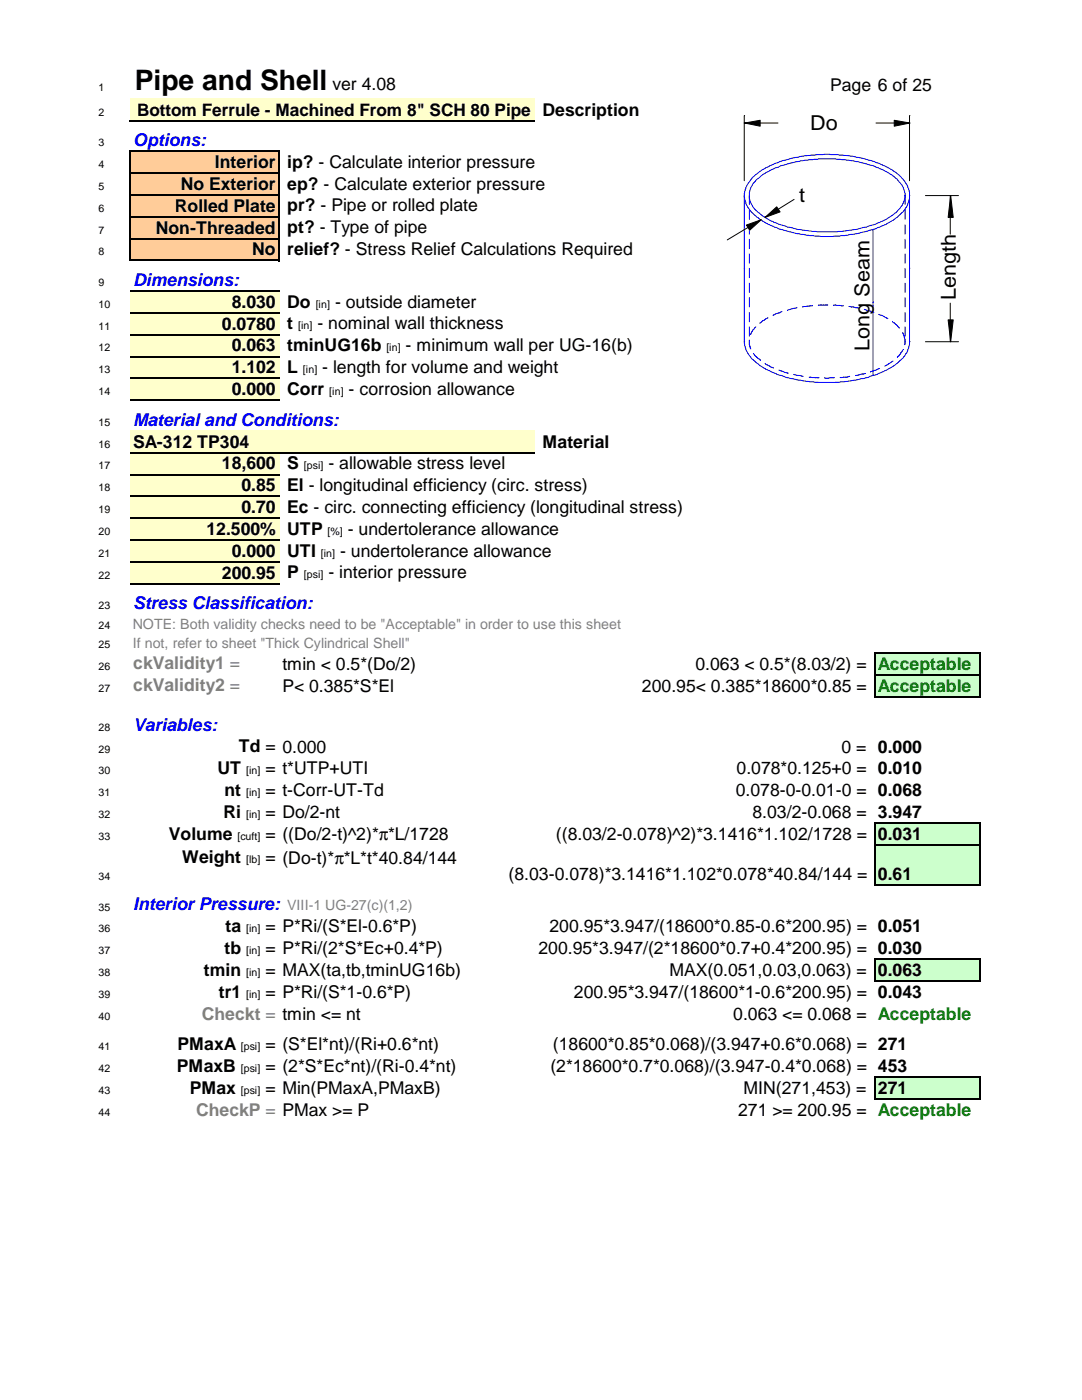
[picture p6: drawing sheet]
<svg xmlns="http://www.w3.org/2000/svg" width="216mm" height="279mm" viewBox="0 0 216 279" stroke-linecap="round" stroke-linejoin="round" font-family="sans-serif">
<defs><g id="words">
<text font-size="5.6" x="26.9" y="18">Pipe and Shell</text>
<g font-size="4.1">
<text x="161.7" y="25.9">Do</text>
<text x="159.5" y="40.3">t</text>
<text x="190.7" y="59.9" transform="rotate(-90 190.7 59.9)">Length</text>
<text x="173.5" y="70.1" transform="rotate(-90 173.5 70.1)">Long Seam</text>
</g>
<g font-size="3.5">
<text x="66.3" y="18">ver 4.08</text>
<text x="108.2" y="23.1">Description</text>
<text x="165.7" y="18.2">Page 6 of 25</text>
<text x="42.9" y="33.5">Interior</text>
<text x="57.3" y="33.5">ip? - Calculate interior pressure</text>
<text x="36.1" y="37.9">No Exterior</text>
<text x="57.3" y="37.8">ep? - Calculate exterior pressure</text>
<text x="31.1" y="46.6">Non-Threaded</text>
<text x="34.9" y="42.2">Rolled Plate</text>
<text x="57.3" y="42.2">pr? - Pipe or rolled plate</text>
<text x="57.3" y="46.6">pt? - Type of pipe</text>
<text x="50.3" y="51">No</text>
<text x="57.3" y="50.9">relief? - Stress Relief Calculations Required</text>
<text x="44.3" y="65.8">0.0780</text>
<text x="46.2" y="61.4">8.030</text>
<text x="57.3" y="61.4">Do</text>
<text x="57.3" y="65.7">t</text>
<text x="63.3" y="65.7">- nominal wall thickness</text>
<text x="66.8" y="61.4">- outside diameter</text>
<text x="46.2" y="70.1">0.063</text>
<text x="57.3" y="70.1">tminUG16b</text>
<text x="80.9" y="70.1">- minimum wall per UG-16(b)</text>
<text x="46.2" y="74.5">1.102</text>
<text x="57.3" y="74.5">L</text>
<text x="64.3" y="74.5">- length for volume and weight</text>
<text x="46.2" y="78.9">0.000</text>
<text x="57.3" y="78.8">Corr</text>
<text x="69.6" y="78.8">- corrosion allowance</text>
<text x="26.6" y="89.3">SA-312 TP304</text>
<text x="108.2" y="89.3">Material</text>
<text x="44.3" y="93.7">18,600</text>
<text x="57.3" y="93.6">S</text>
<text x="65.5" y="93.6">- allowable stress level</text>
<text x="48.2" y="98">0.85</text>
<text x="57.3" y="98">El - longitudinal efficiency (circ. stress)</text>
<text x="41.2" y="106.8">12.500%</text>
<text x="48.2" y="102.4">0.70</text>
<text x="57.3" y="102.4">Ec - circ. connecting efficiency (longitudinal stress)</text>
<text x="57.3" y="106.7">UTP</text>
<text x="69.4" y="106.7">- undertolerance allowance</text>
<text x="46.2" y="111.1">0.000</text>
<text x="57.3" y="111.1">UTI</text>
<text x="67.9" y="111.1">- undertolerance allowance</text>
<text x="44.3" y="115.5">200.95</text>
<text x="57.3" y="115.4">P</text>
<text x="65.5" y="115.4">- interior pressure</text>
<text x="56.3" y="133.6">tmin &lt; 0.5*(Do/2)</text>
<text x="138.8" y="133.6">0.063 &lt; 0.5*(8.03/2) =</text>
<text x="56.3" y="138">P&lt; 0.385*S*El</text>
<text x="128.1" y="138">200.95&lt; 0.385*18600*0.85 =</text>
<text x="43.4" y="154.5">UT</text>
<text x="47.6" y="150.2">Td = 0.000</text>
<text x="53" y="154.5">= t*UTP+UTI</text>
<text x="147" y="154.6">0.078*0.125+0 = 0.010</text>
<text x="167.9" y="150.2">0 = 0.000</text>
<text x="44.8" y="158.9">nt</text>
<text x="53" y="158.9">= t-Corr-UT-Td</text>
<text x="146.8" y="158.9">0.078-0-0.01-0 = 0.068</text>
<text x="33.7" y="167.6">Volume</text>
<text x="44.6" y="163.2">Ri</text>
<text x="53" y="163.2">= Do/2-nt</text>
<text x="53" y="167.6">= ((Do/2-t)^2)*π*L/1728</text>
<text x="110.9" y="167.6">((8.03/2-0.078)^2)*3.1416*1.102/1728 =</text>
<text x="150.2" y="163.3">8.03/2-0.068 = 3.947</text>
<text x="175.2" y="167.6">0.031</text>
<text x="36.4" y="172.2">Weight</text>
<text x="53" y="172.2">= (Do-t)*π*L*t*40.84/144</text>
<text x="101.5" y="175.6">(8.03-0.078)*3.1416*1.102*0.078*40.84/144 =</text>
<text x="175.2" y="175.6">0.61</text>
<text x="44.8" y="190.4">tb</text>
<text x="45" y="186.1">ta</text>
<text x="53" y="186.1">= P*Ri/(S*El-0.6*P)</text>
<text x="53" y="190.4">= P*Ri/(2*S*Ec+0.4*P)</text>
<text x="107.4" y="190.5">200.95*3.947/(2*18600*0.7+0.4*200.95) = 0.030</text>
<text x="109.6" y="186.1">200.95*3.947/(18600*0.85-0.6*200.95) = 0.051</text>
<text x="40.7" y="194.8">tmin</text>
<text x="53" y="194.8">= MAX(ta,tb,tminUG16b)</text>
<text x="133.6" y="194.8">MAX(0.051,0.03,0.063) =</text>
<text x="175.2" y="194.8">0.063</text>
<text x="43.6" y="199.1">tr1</text>
<text x="53" y="199.1">= P*Ri/(S*1-0.6*P)</text>
<text x="114.5" y="199.2">200.95*3.947/(18600*1-0.6*200.95) = 0.043</text>
<text x="146.3" y="203.5">0.063 &lt;= 0.068 = Acceptable</text>
<text x="35.4" y="209.6">PMaxA</text>
<text x="53" y="209.6">= (S*El*nt)/(Ri+0.6*nt)</text>
<text x="110.3" y="209.6">(18600*0.85*0.068)/(3.947+0.6*0.068) = 271</text>
<text x="35.3" y="214">PMaxB</text>
<text x="53" y="214">= (2*S*Ec*nt)/(Ri-0.4*nt)</text>
<text x="109.8" y="214">(2*18600*0.7*0.068)/(3.947-0.4*0.068) = 453</text>
<text x="37.8" y="218.3">PMax</text>
<text x="53" y="218.3">= Min(PMaxA,PMaxB)</text>
<text x="148.4" y="218.4">MIN(271,453) =</text>
<text x="175.2" y="218.4">271</text>
<text x="147.3" y="222.7">271 &gt;= 200.95 = Acceptable</text>
</g>
<g font-size="3.5" fill="#00f">
<text x="26.6" y="29.2">Options:</text>
<text x="26.6" y="57.1">Dimensions:</text>
<text x="26.6" y="85">Material and Conditions:</text>
<text x="26.6" y="121.6">Stress Classification:</text>
<text x="26.6" y="145.8">Variables:</text>
<text x="26.6" y="181.7">Interior Pressure:</text>
</g>
<g font-size="3.5" fill="#808080">
<text x="26.6" y="133.6">ckValidity1 =</text>
<text x="26.6" y="138">ckValidity2 =</text>
<text x="40.3" y="203.5">Checkt = tmin &lt;= nt</text>
<text x="39.1" y="222.7">CheckP = PMax &gt;= P</text>
</g>
<g font-size="3.5" fill="#008000">
<text x="175.2" y="133.6">Acceptable</text>
<text x="175.2" y="138">Acceptable</text>
</g>
<text font-size="3.4" x="27.3" y="23.1">Bottom Ferrule - Machined From 8&quot; SCH 80 Pipe</text>
<g font-size="2.8" fill="#808080">
<text x="26.5" y="125.4">NOTE: Both validity checks need to be &quot;Acceptable&quot; in order to use this sheet</text>
<text x="26.5" y="129.3">If not, refer to sheet &quot;Thick Cylindrical Shell&quot;</text>
<text x="57.3" y="181.7">VIII-1 UG-27(c)(1,2)</text>
</g>
<g font-size="2.1">
<text x="19.7" y="23.1">2</text>
<text x="19.7" y="18.2">1</text>
<text x="19.7" y="29.2">3</text>
<text x="19.7" y="33.5">4</text>
<text x="19.7" y="37.9">5</text>
<text x="19.7" y="42.2">6</text>
<text x="19.7" y="46.6">7</text>
<text x="19.7" y="51">8</text>
<text x="19.7" y="57.1">9</text>
<text x="19.7" y="61.4">10</text>
<text x="19.7" y="65.8">11</text>
<text x="59.5" y="65.7">[in]</text>
<text x="63" y="61.4">[in]</text>
<text x="19.7" y="70.1">12</text>
<text x="77.1" y="70.1">[in]</text>
<text x="19.7" y="74.5">13</text>
<text x="60.5" y="74.5">[in]</text>
<text x="19.7" y="78.9">14</text>
<text x="65.7" y="78.8">[in]</text>
<text x="19.7" y="85">15</text>
<text x="19.7" y="89.3">16</text>
<text x="19.7" y="93.7">17</text>
<text x="60.6" y="93.6">[psi]</text>
<text x="19.7" y="98">18</text>
<text x="19.7" y="102.4">19</text>
<text x="19.7" y="106.8">20</text>
<text x="65.4" y="106.7">[%]</text>
<text x="19.7" y="111.1">21</text>
<text x="64" y="111.1">[in]</text>
<text x="19.7" y="115.5">22</text>
<text x="60.6" y="115.4">[psi]</text>
<text x="19.7" y="121.6">23</text>
<text x="19.7" y="125.4">24</text>
<text x="19.7" y="129.3">25</text>
<text x="19.7" y="133.6">26</text>
<text x="19.7" y="138">27</text>
<text x="19.7" y="145.8">28</text>
<text x="19.7" y="154.6">30</text>
<text x="19.7" y="150.2">29</text>
<text x="49.1" y="154.5">[in]</text>
<text x="19.7" y="158.9">31</text>
<text x="49.1" y="158.9">[in]</text>
<text x="19.7" y="163.3">32</text>
<text x="19.7" y="167.6">33</text>
<text x="47.4" y="167.6">[cuft]</text>
<text x="49.1" y="163.2">[in]</text>
<text x="49.1" y="172.2">[lb]</text>
<text x="19.7" y="175.6">34</text>
<text x="19.7" y="181.7">35</text>
<text x="19.7" y="186.1">36</text>
<text x="19.7" y="190.5">37</text>
<text x="49.1" y="186.1">[in]</text>
<text x="49.1" y="190.4">[in]</text>
<text x="19.7" y="194.8">38</text>
<text x="49.1" y="194.8">[in]</text>
<text x="19.7" y="199.2">39</text>
<text x="19.7" y="203.5">40</text>
<text x="49.1" y="199.1">[in]</text>
<text x="19.7" y="209.6">41</text>
<text x="48" y="209.6">[psi]</text>
<text x="19.7" y="214">42</text>
<text x="48" y="214">[psi]</text>
<text x="19.7" y="218.4">43</text>
<text x="48" y="218.3">[psi]</text>
<text x="19.7" y="222.7">44</text>
</g>
</g></defs>
<path d="M25.9 19.7h80.7v4.4h-80.7z" fill="#ffc"/>
<path d="M25.9 30.2h29.8v21.8h-29.8z" fill="#fc9"/>
<g fill="#ffc">
<path d="M25.9 58.1h29.8v21.8h-29.8z"/>
<path d="M25.9 86h80.7v4.4h-80.7z"/>
<path d="M25.9 90.3h29.8v26.2h-29.8z"/>
</g>
<g fill="#cfc">
<path d="M174.5 130.3h21.2v4.4h-21.2z"/>
<path d="M174.5 134.7h21.2v4.4h-21.2z"/>
<path d="M174.5 164.3h21.2v4.4h-21.2z"/>
<path d="M174.5 168.7h21.2v8h-21.2z"/>
<path d="M174.5 191.5h21.2v4.4h-21.2z"/>
<path d="M174.5 215h21.2v4.4h-21.2z"/>
</g>
<g fill="none" stroke="#000" stroke-width=".34">
<path d="M25.9 30v22.2M25.9 24.1h80.7M26.1 30.2h29.7M26.1 34.5h29.7M26.1 38.9h29.7M55.7 30.4v21.8M25.9 58.1h29.8M26.1 43.3h29.7M26.1 47.6h29.7M26.1 52h29.7M25.9 62.4h29.8M25.9 66.8h29.8"/>
<path d="M25.9 71.2h29.8M25.9 75.5h29.8M25.9 79.9h29.8M25.9 90.3h80.7M25.9 94.7h29.8M25.9 99.1h29.8M25.9 103.4h29.8M25.9 107.8h29.8M25.9 112.1h29.8M25.9 116.5h29.8M174.5 130.1v9.1M174.7 130.3h21.1"/>
<path d="M174.7 134.7h21.1M174.7 139h21.1M195.6 130.5v8.7M174.5 164.1v12.7M174.7 164.3h21.1M174.7 168.7h21.1M174.7 176.7h21.1M195.6 164.5v12.3M174.5 191.3v4.7M174.7 191.5h21.1M174.7 195.8h21.1M195.6 191.6v4.4"/>
<path d="M174.5 214.8v4.7M174.7 215h21.1M174.7 219.4h21.1M195.6 215.2v4.3"/>
</g>
<path d="M148.5 39l.1 14.6M180.6 39a4.1 4.1 0 0 0-1.4-3 14.3 14.3 0 0 0-7.5-3.6l-1.5-.3-3.5-.4-3.6 .1a23.9 23.9 0 0 0-9.5 2.2l-.2 .2a6.3 6.3 0 0 0-3.7 3.7l-.2 .5v1.2a5.2 5.2 0 0 0 2.2 3.1 12.1 12.1 0 0 0 5.2 2.5 30.6 30.6 0 0 0 6.2 1.1h3.9l1.3-.2a22.9 22.9 0 0 0 9-2.7 6.2 6.2 0 0 0 3.4-4.4M181.6 39l-.1 .6a6.3 6.3 0 0 1-3.1 4.2 21.9 21.9 0 0 1-8 2.9l-4.2 .5-2.7-.1a29.1 29.1 0 0 1-7.4-1.3h-.2a12.9 12.9 0 0 1-6.5-4.2l-.7-1.5-.2-1.4a7.8 7.8 0 0 1 4.8-5.4l1-.5a24.4 24.4 0 0 1 8.6-1.9h4.3a23.3 23.3 0 0 1 11.5 3.5l.3 .3a6.6 6.6 0 0 1 2.5 3.6l.1 15.3M148.5 68.2a6.7 6.7 0 0 0 3.5 5 24.5 24.5 0 0 0 10.6 3.1h4.9l3.5-.5a19.7 19.7 0 0 0 8.2-3.4 6.2 6.2 0 0 0 2.3-3.6l.1-.6M178.1 64.2l1.4 1.2M180.1 66.4l.4 1 .1 .8" fill="none" stroke="#00f" stroke-width=".2"/>
<path d="M166.3 60.9l2 .1M169.4 61.2l2 .3M172.5 61.7l1.9 .7M175.3 62.7l1.9 .9" fill="none" stroke="#00f" stroke-width=".2"/>
<path d="M165.2 60.9l-1.9 .1" fill="none" stroke="#00f" stroke-width=".2"/>
<path d="M159 61.4l-1.9 .5M162.1 61l-2 .3" fill="none" stroke="#00f" stroke-width=".2"/>
<path d="M150.8 65.2l-.6 .6-.4 1M153.2 63.5l-1.6 1M156 62.2l-1.8 .7" fill="none" stroke="#00f" stroke-width=".2"/>
<path d="M149.5 67.9v.9l.3 .8" fill="none" stroke="#00f" stroke-width=".2"/>
<path d="M150.3 70.6l1.5 1.3M152.7 72.5l.2 .3 1.4 .6M154.3 73.4h.1M155.4 73.9l1.9 .6M158.4 74.7l1.9 .4" fill="none" stroke="#00f" stroke-width=".2"/>
<path d="M161.5 75.3l1.9 .1M164.5 75.4h2" fill="none" stroke="#00f" stroke-width=".2"/>
<path d="M169.5 75.1l-1.9 .3" fill="none" stroke="#00f" stroke-width=".2"/>
<path d="M172.6 74.5l-1.9 .4" fill="none" stroke="#00f" stroke-width=".2"/>
<path d="M175.5 73.5l-1.8 .8M178.2 72.1l-1.7 1M180.2 69.8l-.9 1.3-.3 .2" fill="none" stroke="#00f" stroke-width=".2"/>
<g fill="none" stroke="#00f" stroke-width=".2">
<path d="M149.5 39v1.8M180.6 39v1.8M148.5 53.6l.1 14.6M149.5 41.9v1.9M149.5 44.9v1.8M149.5 47.8v1.8M149.5 50.7v1.8M149.5 53.6v1.8M149.5 56.5v1.9M149.5 59.4v1.9M174.2 45.8l.1 14.5M180.6 41.9v1.9"/>
<path d="M180.6 44.9v1.8M180.6 47.8v1.8M180.6 50.7v1.8M180.6 53.6v1.8M180.6 56.5v1.9M180.6 59.4v1.9M181.5 53.6l.1 14.6M149.5 62.4v1.8M149.5 65.2v1.9M174.2 60.3l.1 14.6M180.6 68.2l-.1 .6M180.6 62.4v1.8"/>
<path d="M180.6 65.2v1.9"/>
</g>
<path d="M148.6 23.1l-.1 13M148.6 24.6h6.6M158.5 39.8l-5.8 3.6M174.8 24.6h6.8M181.6 23.1l-.1 13M184.7 39h6.6M189.7 39l-.1 7.7M151.9 43.9l-6.8 4M184.7 68.2h6.6M189.6 60.5l.1 7.7" fill="none" stroke="#000" stroke-width=".2"/>
<g fill="#000" stroke="#000" stroke-width=".2">
<path d="M148.6 24.6l3.1-.6v1.2z" fill-rule="evenodd"/>
<path d="M178.4 24l3.2 .6-3.2 .6z" fill-rule="evenodd"/>
<path d="M148.9 44.9l3-1-2.3 2z" fill-rule="evenodd"/>
<path d="M152.7 43.4l2.3-2.1 .7 1z" fill-rule="evenodd"/>
<path d="M189.7 39l.5 4.4h-1z" fill-rule="evenodd"/>
<path d="M189.2 63.8h1l-.5 4.4z" fill-rule="evenodd"/>
</g>
<use href="#words"/>
</svg>
